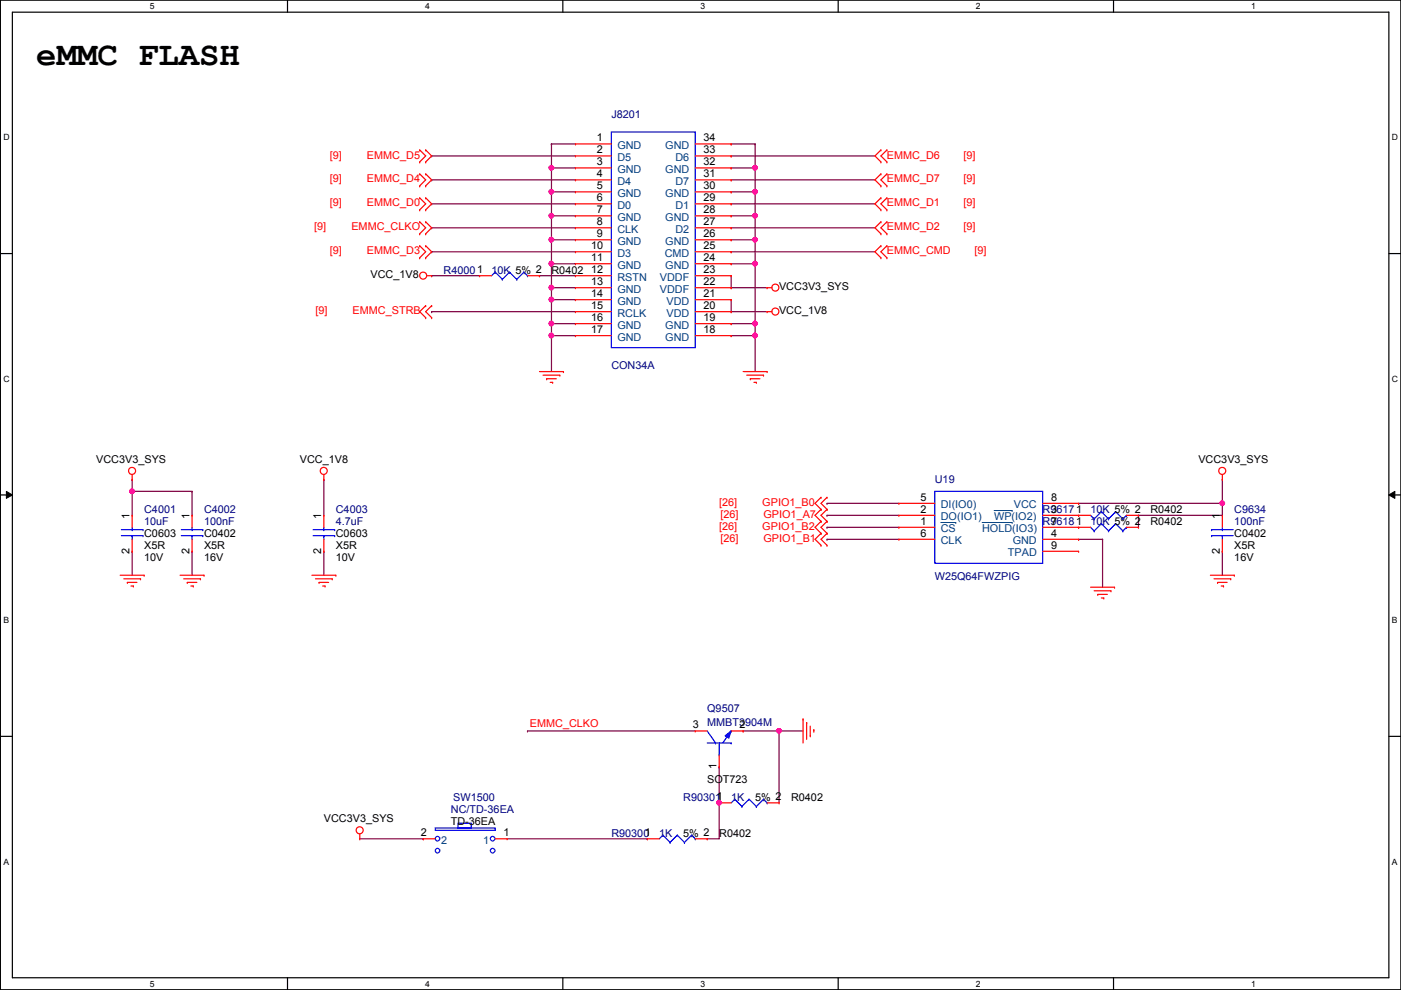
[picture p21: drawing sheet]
<svg xmlns="http://www.w3.org/2000/svg" width="297mm" height="210mm" viewBox="0 0 297 210" stroke-linecap="round" stroke-linejoin="round" font-family="sans-serif">
<defs><g id="words">
<text font-size="7.2" x="7.7" y="13.7">eMMC FLASH</text>
<g font-size="2.3">
<text x="126.6" y="30">1</text>
<text x="149.2" y="30">34</text>
<text x="126.6" y="32.5">2</text>
<text x="126.6" y="35.1">3</text>
<text x="149.2" y="32.5">33</text>
<text x="149.2" y="35.1">32</text>
<text x="126.6" y="37.6">4</text>
<text x="126.6" y="40.1">5</text>
<text x="149.2" y="37.6">31</text>
<text x="149.2" y="40.1">30</text>
<text x="126.6" y="42.7">6</text>
<text x="126.6" y="45.2">7</text>
<text x="126.6" y="47.8">8</text>
<text x="149.2" y="42.7">29</text>
<text x="149.2" y="45.2">28</text>
<text x="149.2" y="47.8">27</text>
<text x="125.3" y="52.8">10</text>
<text x="126.6" y="50.3">9</text>
<text x="149.2" y="50.3">26</text>
<text x="149.2" y="52.8">25</text>
<text x="78.6" y="59">VCC_1V8</text>
<text x="116.9" y="58">R0402</text>
<text x="125.3" y="55.4">11</text>
<text x="125.3" y="57.9">12</text>
<text x="149.2" y="55.4">24</text>
<text x="149.2" y="57.9">23</text>
<text x="125.3" y="60.5">13</text>
<text x="125.3" y="63">14</text>
<text x="125.3" y="65.5">15</text>
<text x="149.2" y="60.5">22</text>
<text x="149.2" y="63">21</text>
<text x="149.2" y="65.5">20</text>
<text x="165.2" y="61.6">VCC3V3_SYS</text>
<text x="125.3" y="68.1">16</text>
<text x="125.3" y="70.6">17</text>
<text x="149.2" y="68.1">19</text>
<text x="149.2" y="70.6">18</text>
<text x="165.2" y="66.6">VCC_1V8</text>
<text x="20.4" y="98.1">VCC3V3_SYS</text>
<text x="63.6" y="98.1">VCC_1V8</text>
<text x="254.1" y="98.1">VCC3V3_SYS</text>
<text x="195.2" y="106.2">5</text>
<text x="222.8" y="106.2">8</text>
<text x="27.5" y="110" transform="rotate(-90 27.5 110)">1</text>
<text x="30.6" y="113.9">C0603</text>
<text x="40.2" y="110" transform="rotate(-90 40.2 110)">1</text>
<text x="43.3" y="113.9">C0402</text>
<text x="68.1" y="110" transform="rotate(-90 68.1 110)">1</text>
<text x="71.2" y="113.9">C0603</text>
<text x="195.2" y="111.3">1</text>
<text x="195.2" y="113.8">6</text>
<text x="195.2" y="108.7">2</text>
<text x="222.8" y="111.3">7</text>
<text x="222.8" y="113.8">4</text>
<text x="222.8" y="108.7">3</text>
<text x="243.9" y="108.8">R0402</text>
<text x="243.9" y="111.3">R0402</text>
<text x="258.6" y="110" transform="rotate(-90 258.6 110)">1</text>
<text x="261.7" y="113.9">C0402</text>
<text x="27.5" y="117.4" transform="rotate(-90 27.5 117.4)">2</text>
<text x="30.6" y="116.4">X5R</text>
<text x="30.6" y="119">10V</text>
<text x="40.2" y="117.4" transform="rotate(-90 40.2 117.4)">2</text>
<text x="43.3" y="116.4">X5R</text>
<text x="43.3" y="119">16V</text>
<text x="68.1" y="117.4" transform="rotate(-90 68.1 117.4)">2</text>
<text x="71.2" y="116.4">X5R</text>
<text x="71.2" y="119">10V</text>
<text x="222.8" y="116.3">9</text>
<text x="258.6" y="117.4" transform="rotate(-90 258.6 117.4)">2</text>
<text x="261.7" y="116.4">X5R</text>
<text x="261.7" y="119">16V</text>
<text x="146.9" y="154.4">3</text>
<text x="156.8" y="154.4">2</text>
<text x="149.9" y="165.9">SOT723</text>
<text x="151.9" y="163.1" transform="rotate(-90 151.9 163.1)">1</text>
<text x="160.1" y="169.8">5% 2</text>
<text x="167.7" y="169.8">R0402</text>
<text x="68.7" y="174.3">VCC3V3_SYS</text>
<text x="89.2" y="177.3">2</text>
<text x="95.6" y="174.8">TD-36EA</text>
<text x="106.8" y="177.3">1</text>
<text x="144.9" y="177.4">5% 2</text>
<text x="152.5" y="177.4">R0402</text>
</g>
<g font-size="2.3" fill="#000080">
<text x="129.6" y="25">J8201</text>
<text x="94.1" y="58">R40001</text>
<text x="104.2" y="58">10K 5% 2</text>
<text x="129.6" y="78.3">CON34A</text>
<text x="198.2" y="102.4">U19</text>
<text x="30.6" y="108.8">C4001</text>
<text x="30.6" y="111.3">10uF</text>
<text x="43.3" y="108.8">C4002</text>
<text x="43.3" y="111.3">100nF</text>
<text x="71.2" y="108.8">C4003</text>
<text x="71.2" y="111.3">4.7uF</text>
<text x="221.1" y="108.8">R96171</text>
<text x="221.1" y="111.3">R96181</text>
<text x="231.2" y="108.8">10K 5% 2</text>
<text x="231.2" y="111.3">10K 5% 2</text>
<text x="261.7" y="108.8">C9634</text>
<text x="261.7" y="111.3">100nF</text>
<text x="198.2" y="123">W25Q64FWZPIG</text>
<text x="149.9" y="151">Q9507</text>
<text x="149.9" y="154">MMBT3904M</text>
<text x="95.6" y="172.3">NC/TD-36EA</text>
<text x="96.1" y="169.8">SW1500</text>
<text x="144.9" y="169.8">R903011</text>
<text x="155" y="169.8">1K</text>
<text x="129.6" y="177.4">R903001</text>
<text x="139.8" y="177.4">1K</text>
</g>
<g font-size="2.3" fill="#f00">
<text x="69.9" y="33.6">[9]</text>
<text x="77.8" y="33.6">EMMC_D5</text>
<text x="188" y="33.6">EMMC_D6</text>
<text x="204.3" y="33.6">[9]</text>
<text x="69.9" y="38.7">[9]</text>
<text x="77.8" y="38.7">EMMC_D4</text>
<text x="188" y="38.7">EMMC_D7</text>
<text x="204.3" y="38.7">[9]</text>
<text x="69.9" y="43.8">[9]</text>
<text x="77.8" y="43.8">EMMC_D0</text>
<text x="188" y="43.8">EMMC_D1</text>
<text x="204.3" y="43.8">[9]</text>
<text x="66.6" y="48.9">[9]</text>
<text x="69.9" y="53.9">[9]</text>
<text x="74.5" y="48.9">EMMC_CLKO</text>
<text x="77.8" y="53.9">EMMC_D3</text>
<text x="188" y="48.9">EMMC_D2</text>
<text x="188" y="53.9">EMMC_CMD</text>
<text x="204.3" y="48.9">[9]</text>
<text x="206.6" y="53.9">[9]</text>
<text x="66.9" y="66.6">[9]</text>
<text x="74.8" y="66.6">EMMC_STRB</text>
<text x="152.5" y="107.3">[26]</text>
<text x="161.6" y="107.3">GPIO1_B0</text>
<text x="152.5" y="112.4">[26]</text>
<text x="152.7" y="109.8">[26]</text>
<text x="161.6" y="112.4">GPIO1_B2</text>
<text x="161.9" y="109.8">GPIO1_A7</text>
<text x="152.7" y="114.9">[26]</text>
<text x="161.9" y="114.9">GPIO1_B1</text>
<text x="112.3" y="154.1">EMMC_CLKO</text>
</g>
<g font-size="2.3" fill="#004080">
<text x="130.9" y="31.6">GND</text>
<text x="130.9" y="34.1">D5</text>
<text x="141.1" y="31.6">GND</text>
<text x="143.2" y="34.1">D6</text>
<text x="130.9" y="36.7">GND</text>
<text x="130.9" y="39.2">D4</text>
<text x="130.9" y="41.7">GND</text>
<text x="141.1" y="36.7">GND</text>
<text x="141.1" y="41.7">GND</text>
<text x="143.2" y="39.2">D7</text>
<text x="130.9" y="44.3">D0</text>
<text x="130.9" y="46.8">GND</text>
<text x="141.1" y="46.8">GND</text>
<text x="143.2" y="44.3">D1</text>
<text x="130.9" y="49.4">CLK</text>
<text x="130.9" y="51.9">GND</text>
<text x="141.1" y="51.9">GND</text>
<text x="143.2" y="49.4">D2</text>
<text x="130.9" y="54.4">D3</text>
<text x="130.9" y="57">GND</text>
<text x="130.9" y="59.5">RSTN</text>
<text x="139.9" y="59.5">VDDF</text>
<text x="140.9" y="54.4">CMD</text>
<text x="141.1" y="57">GND</text>
<text x="130.9" y="62.1">GND</text>
<text x="130.9" y="64.6">GND</text>
<text x="139.9" y="62.1">VDDF</text>
<text x="141.3" y="64.6">VDD</text>
<text x="130.9" y="67.1">RCLK</text>
<text x="130.9" y="69.7">GND</text>
<text x="141.1" y="69.7">GND</text>
<text x="141.3" y="67.1">VDD</text>
<text x="130.9" y="72.2">GND</text>
<text x="141.1" y="72.2">GND</text>
<text x="199.5" y="107.8">DI(IO0)</text>
<text x="215" y="107.8">VCC</text>
<text x="199.5" y="112.9">CS</text>
<text x="199.5" y="110.3">DO(IO1)</text>
<text x="208.2" y="112.9">HOLD(IO3)</text>
<text x="210.8" y="110.3">WP(IO2)</text>
<text x="199.5" y="115.4">CLK</text>
<text x="213.7" y="117.9">TPAD</text>
<text x="214.7" y="115.4">GND</text>
<text x="93.6" y="178.9">2</text>
<text x="102.4" y="178.9">1</text>
</g>
<g font-size="1.8">
<text x="31.8" y="1.9">5</text>
<text x="90.1" y="1.9">4</text>
<text x="148.5" y="1.9">3</text>
<text x="206.9" y="1.9">2</text>
<text x="265.3" y="1.9">1</text>
<text x=".7" y="29.8">D</text>
<text x="295.1" y="29.8">D</text>
<text x=".7" y="80.9">C</text>
<text x="295.1" y="80.9">C</text>
<text x=".7" y="132.1">B</text>
<text x="295.1" y="132.1">B</text>
<text x=".7" y="183.3">A</text>
<text x="295.1" y="183.3">A</text>
<text x="31.8" y="209.2">5</text>
<text x="90.1" y="209.2">4</text>
<text x="148.5" y="209.2">3</text>
<text x="206.9" y="209.2">2</text>
<text x="265.3" y="209.2">1</text>
</g>
</g></defs>
<path d="M.1 0h296.9v209.8h-296.9zM2.6 2.6h291.9v204.7h-291.9z" fill="none" stroke="#000" stroke-width=".25"/>
<g fill="#fff">
<path d="M31.8 .3h1v2h-1z"/>
<path d="M31.8 207.6h1v1.9h-1z"/>
</g>
<path d="M61 0v2.6M61 207.3v2.5" fill="none" stroke="#000" stroke-width=".25"/>
<g fill="#fff">
<path d="M90.1 .3h1v2h-1z"/>
<path d="M90.1 207.6h1v1.9h-1z"/>
</g>
<path d="M119.3 0v2.6M119.3 207.3v2.5" fill="none" stroke="#000" stroke-width=".25"/>
<g fill="#fff">
<path d="M148.5 .3h1v2h-1z"/>
<path d="M148.5 207.6h1v1.9h-1z"/>
</g>
<path d="M177.7 0v2.6M177.7 207.3v2.5" fill="none" stroke="#000" stroke-width=".25"/>
<g fill="#fff">
<path d="M206.9 .3h1v2h-1z"/>
<path d="M206.9 207.6h1v1.9h-1z"/>
</g>
<path d="M236.1 0v2.6M236.1 207.3v2.5" fill="none" stroke="#000" stroke-width=".25"/>
<g fill="#fff">
<path d="M265.3 .3h.9v2h-.9z"/>
<path d="M265.3 207.6h.9v1.9h-.9z"/>
<path d="M.7 28.2h1.3v1.9h-1.3z"/>
<path d="M295.1 28.2h1.3v1.9h-1.3z"/>
<path d="M.7 79.3h1.3v2h-1.3z"/>
<path d="M295.1 79.3h1.3v2h-1.3z"/>
</g>
<path d="M.1 53.8h2.5M294.5 53.8h2.5" fill="none" stroke="#000" stroke-width=".25"/>
<g fill="#fff">
<path d="M.7 130.5h1.2v2h-1.2z"/>
<path d="M295.1 130.5h1.2v2h-1.2z"/>
</g>
<path d="M.1 104.9h2.5M294.5 104.9h2.5" fill="none" stroke="#000" stroke-width=".25"/>
<path d="M1.4 104.2l1.2 .7-1.2 .8zM294.5 104.9l1.2-.7v1.5z" fill="#000"/>
<path d="M1.4 104.2l1.2 .7-1.2 .8zM294.5 104.9l1.2-.7v1.5z" fill="none" stroke="#000" stroke-width=".21"/>
<g fill="#fff">
<path d="M.7 181.7h1.2v2h-1.2z"/>
<path d="M295.1 181.7h1.2v2h-1.2z"/>
</g>
<path d="M.1 156.1h2.5M294.5 156.1h2.5" fill="none" stroke="#000" stroke-width=".25"/>
<g fill="none" stroke="#800040" stroke-width=".25">
<path d="M91.5 38.1h.1M91.5 33.1h.1M91.5 33.1h30.5M91.5 38.1h30.5M155 33.1h.1M155 38.1h.1M155 33.1h30.5M155 38.1h30.5M91.5 53.4h.1M91.5 43.2h.1M91.5 48.3h.1M91.5 48.3h30.5"/>
<path d="M91.5 53.4h30.5M91.5 43.2h30.5M155 48.3h.1M155 43.2h.1M155 48.3h30.5M155 43.2h30.5M28 116.9h.1M28 104.2h.1M28 101.6h.1M28 101.6v7.7M28 116.9v5.1M28 104.2h12.7"/>
<path d="M40.7 104.2h.1M40.7 104.2v5.1"/>
</g>
<circle cx="28" cy="104.2" r=".49" fill="#f0f"/>
<circle cx="28" cy="104.2" r=".49" fill="none" stroke="#f0f" stroke-width=".25"/>
<g fill="none" stroke="#800040" stroke-width=".25">
<path d="M116.9 30.5h.1M116.9 35.6h.1M116.9 30.5h5.1M116.9 30.5v5.1M116.9 35.6h5.1M91.5 58.5h.1M91.5 58.5h10.2M114.4 58.5h.1M114.4 58.5h7.6M155 58.5h.1M155 58.5v2.5M91.5 66.1h.1"/>
<path d="M91.5 66.1h30.5M155 66.1h.1M155 63.5h.1M155 61h.1M155 66.1h7.6M155 63.5v2.6M155 61h7.6M40.7 116.9h.1M40.7 116.9v5.1M68.7 101.6h.1M68.7 116.9h.1M68.7 101.6v7.7"/>
<path d="M68.7 116.9v5.1M76.3 177.8h13.4M89.7 177.8h.1M107.5 177.8h29.7M137.2 177.8h.1"/>
</g>
<circle cx="116.9" cy="35.6" r=".49" fill="#f0f"/>
<circle cx="116.9" cy="35.6" r=".49" fill="none" stroke="#f0f" stroke-width=".25"/>
<path d="M116.9 35.6h.1M116.9 35.6v10.2M116.9 40.7h.1M116.9 40.7h5.1" fill="none" stroke="#800040" stroke-width=".25"/>
<circle cx="116.9" cy="45.7" r=".49" fill="#f0f"/>
<circle cx="116.9" cy="45.7" r=".49" fill="none" stroke="#f0f" stroke-width=".25"/>
<circle cx="116.9" cy="40.7" r=".49" fill="#f0f"/>
<circle cx="116.9" cy="40.7" r=".49" fill="none" stroke="#f0f" stroke-width=".25"/>
<path d="M116.9 45.8h.1M116.9 50.8h.1M116.9 45.8h5.1M116.9 45.8v10.1M116.9 50.8h5.1" fill="none" stroke="#800040" stroke-width=".25"/>
<circle cx="116.9" cy="55.9" r=".49" fill="#f0f"/>
<circle cx="116.9" cy="55.9" r=".49" fill="none" stroke="#f0f" stroke-width=".25"/>
<circle cx="116.9" cy="50.8" r=".49" fill="#f0f"/>
<circle cx="116.9" cy="50.8" r=".49" fill="none" stroke="#f0f" stroke-width=".25"/>
<path d="M116.9 55.9h.1M116.9 55.9h5.1M116.9 55.9v5.1M116.9 61h.1M116.9 61h5.1" fill="none" stroke="#800040" stroke-width=".25"/>
<circle cx="116.9" cy="61" r=".49" fill="#f0f"/>
<circle cx="116.9" cy="61" r=".49" fill="none" stroke="#f0f" stroke-width=".25"/>
<path d="M116.9 61h.1M116.9 63.5h.1M116.9 61v2.5M116.9 63.5h5.1" fill="none" stroke="#800040" stroke-width=".25"/>
<circle cx="116.9" cy="63.5" r=".49" fill="#f0f"/>
<circle cx="116.9" cy="63.5" r=".49" fill="none" stroke="#f0f" stroke-width=".25"/>
<path d="M116.9 63.5h.1M116.9 63.5v5.1" fill="none" stroke="#800040" stroke-width=".25"/>
<circle cx="116.9" cy="68.6" r=".49" fill="#f0f"/>
<circle cx="116.9" cy="68.6" r=".49" fill="none" stroke="#f0f" stroke-width=".25"/>
<path d="M116.9 68.6h.1M116.9 68.6h5.1M116.9 68.6v2.6" fill="none" stroke="#800040" stroke-width=".25"/>
<circle cx="116.9" cy="71.1" r=".49" fill="#f0f"/>
<circle cx="116.9" cy="71.1" r=".49" fill="none" stroke="#f0f" stroke-width=".25"/>
<path d="M155 30.5h.1M155 30.5h5.1M160.1 30.5h.1M160.1 30.5v5.1M116.9 71.2h.1M116.9 71.2h5.1M116.9 71.2v7.6" fill="none" stroke="#800040" stroke-width=".25"/>
<circle cx="160.1" cy="35.6" r=".49" fill="#f0f"/>
<circle cx="160.1" cy="35.6" r=".49" fill="none" stroke="#f0f" stroke-width=".25"/>
<path d="M155 35.6h.1M155 35.6h5.1M160.1 35.6h.1M160.1 35.6v5.1h-5.1M155 40.7h.1" fill="none" stroke="#800040" stroke-width=".25"/>
<circle cx="160.1" cy="40.7" r=".49" fill="#f0f"/>
<circle cx="160.1" cy="40.7" r=".49" fill="none" stroke="#f0f" stroke-width=".25"/>
<path d="M155 45.8h.1M155 45.8h5.1M160.1 40.7h.1M160.1 45.8h.1M160.1 40.7v10.1" fill="none" stroke="#800040" stroke-width=".25"/>
<circle cx="160.1" cy="45.7" r=".49" fill="#f0f"/>
<circle cx="160.1" cy="45.7" r=".49" fill="none" stroke="#f0f" stroke-width=".25"/>
<path d="M155 50.8h.1M155 50.8h5.1M160.1 50.8h.1M160.1 50.8v5.1" fill="none" stroke="#800040" stroke-width=".25"/>
<circle cx="160.1" cy="55.9" r=".49" fill="#f0f"/>
<circle cx="160.1" cy="55.9" r=".49" fill="none" stroke="#f0f" stroke-width=".25"/>
<circle cx="160.1" cy="50.8" r=".49" fill="#f0f"/>
<circle cx="160.1" cy="50.8" r=".49" fill="none" stroke="#f0f" stroke-width=".25"/>
<path d="M155 55.9h.1M155 55.9h5.1M160.1 55.9h.1M160.1 55.9v15.3M155 68.6h.1M155 68.6h5.1M160.1 68.6h.1" fill="none" stroke="#800040" stroke-width=".25"/>
<circle cx="160.1" cy="68.6" r=".49" fill="#f0f"/>
<circle cx="160.1" cy="68.6" r=".49" fill="none" stroke="#f0f" stroke-width=".25"/>
<path d="M155 71.2h.1M155 71.2h5.1M160.1 71.2h.1M160.1 71.2v7.6" fill="none" stroke="#800040" stroke-width=".25"/>
<circle cx="160.1" cy="71.1" r=".49" fill="#f0f"/>
<circle cx="160.1" cy="71.1" r=".49" fill="none" stroke="#f0f" stroke-width=".25"/>
<path d="M155 53.4h.1M155 53.4h30.5M165.2 155h.1M165.2 155v15.2M152.5 170.2h.1M152.5 170.2v7.6" fill="none" stroke="#800040" stroke-width=".25"/>
<circle cx="165.2" cy="155" r=".49" fill="#f0f"/>
<circle cx="165.2" cy="155" r=".49" fill="none" stroke="#f0f" stroke-width=".25"/>
<path d="M111.8 155h.1M111.8 155h35.6M157.6 155h.1M157.6 155h12.7M165.2 155h.1M152.5 162.6h.1M152.5 162.6v7.6" fill="none" stroke="#800040" stroke-width=".25"/>
<circle cx="152.5" cy="170.2" r=".49" fill="#f0f"/>
<circle cx="152.5" cy="170.2" r=".49" fill="none" stroke="#f0f" stroke-width=".25"/>
<g fill="none" stroke="#800040" stroke-width=".25">
<path d="M175.3 111.8h.1M175.3 114.3h.1M175.3 106.7h.1M175.3 109.3h.1M175.3 111.8h15.3M175.3 114.3h15.3M175.3 106.7h15.3M175.3 109.3h15.3M228.7 106.7h.1M228.7 106.7h30.5M259.2 106.7h.1M259.2 106.7v2.6"/>
<path d="M149.9 177.8h.1M149.9 177.8h2.6"/>
</g>
<circle cx="259.1" cy="106.7" r=".49" fill="#f0f"/>
<circle cx="259.1" cy="106.7" r=".49" fill="none" stroke="#f0f" stroke-width=".25"/>
<path d="M228.7 114.3h.1M228.7 114.3h5.1M233.8 114.3h.1M233.8 114.3v10.2M241.4 109.3h.1M241.4 109.3h17.8M241.4 109.3v2.5M259.2 116.9h.1M259.2 101.6h.1M259.2 101.6v5.1M259.2 116.9v5.1" fill="none" stroke="#800040" stroke-width=".25"/>
<g fill="none" stroke="#f00" stroke-width=".25">
<path d="M89 36.9h.1M89 39.4h.1M89 31.8h.1M89 34.3h.1M89 36.9l1.3 1.2-1.3 1.3M89 31.8l1.3 1.3-1.3 1.2M90.3 39.4h.1M90.3 36.9h.1M90.3 34.3h.1M90.3 31.8h.1M90.3 36.9l1.2 1.2-1.2 1.3M90.3 31.8l1.2 1.3-1.2 1.2"/>
<path d="M122 30.5h.1M122 33.1h.1M122 35.6h.1M122 38.1h.1M122 30.5h7.6M122 33.1h7.6M122 35.6h7.6M122 38.1h7.6M147.4 30.5h7.6M147.4 33.1h7.6M147.4 35.6h7.6M147.4 38.1h7.6"/>
<path d="M155 30.5h.1M155 33.1h.1M155 35.6h.1M155 38.1h.1M186.8 34.3h.1M186.8 31.8h.1M186.8 39.4h.1M186.8 36.9h.1M186.8 31.8l-1.3 1.3 1.3 1.2M186.8 36.9l-1.3 1.2 1.3 1.3M188 31.8h.1M188 34.3h.1"/>
<path d="M188 36.9h.1M188 39.4h.1M188 31.8l-1.2 1.3 1.2 1.2M188 36.9l-1.2 1.2 1.2 1.3M89 42h.1M89 44.5h.1M89 52.1h.1M89 54.7h.1M89 47h.1M89 49.6h.1M89 42l1.3 1.2-1.3 1.3M89 52.1l1.3 1.3-1.3 1.3"/>
<path d="M89 47l1.3 1.3-1.3 1.3M90.3 44.5h.1M90.3 42h.1M90.3 54.7h.1M90.3 52.1h.1M90.3 49.6h.1M90.3 47h.1M90.3 42l1.2 1.2-1.2 1.3M90.3 52.1l1.2 1.3-1.2 1.3M90.3 47l1.2 1.3-1.2 1.3M90.5 58.5h1M91.5 58.5h.1"/>
<path d="M101.7 58.5h.1M101.7 58.5h2.5M111.8 58.5h2.6M114.4 58.5h.1M122 40.7h.1M122 43.2h.1M122 45.8h.1M122 48.3h.1M122 50.8h.1M122 53.4h.1M122 55.9h.1M122 58.5h.1"/>
<path d="M122 58.5h7.6M122 40.7h7.6M122 43.2h7.6M122 45.8h7.6M122 48.3h7.6M122 50.8h7.6M122 53.4h7.6M122 55.9h7.6M147.4 58.5h7.6M147.4 40.7h7.6M147.4 43.2h7.6M147.4 45.8h7.6"/>
<path d="M147.4 48.3h7.6M147.4 50.8h7.6M147.4 53.4h7.6M147.4 55.9h7.6M155 40.7h.1M155 43.2h.1M155 45.8h.1M155 48.3h.1M155 50.8h.1M155 53.4h.1M155 55.9h.1M155 58.5h.1"/>
<path d="M186.8 44.5h.1M186.8 42h.1M186.8 49.6h.1M186.8 47h.1M186.8 54.7h.1M186.8 52.1h.1M186.8 42l-1.3 1.2 1.3 1.3M186.8 47l-1.3 1.3 1.3 1.3M186.8 52.1l-1.3 1.3 1.3 1.3M188 42h.1M188 44.5h.1M188 47h.1"/>
<path d="M188 49.6h.1M188 52.1h.1M188 54.7h.1M188 42l-1.2 1.2 1.2 1.3M188 47l-1.2 1.3 1.2 1.3M188 52.1l-1.2 1.3 1.2 1.3M90.3 64.8h.1M90.3 67.4h.1M90.3 64.8l-1.3 1.3 1.3 1.3M91.5 64.8h.1M91.5 67.4h.1M91.5 64.8l-1.2 1.3 1.2 1.3"/>
<path d="M114.4 78.8h5.1M115.1 79.5h3.6M118.7 79.5h.1M119.5 78.8h.1M122 61h.1M122 63.5h.1M122 66.1h.1M122 68.6h.1M122 71.2h.1M122 66.1h7.6M122 61h7.6M122 63.5h7.6"/>
<path d="M122 68.6h7.6M122 71.2h7.6M147.4 66.1h7.6M147.4 61h7.6M147.4 63.5h7.6M147.4 68.6h7.6M147.4 71.2h7.6M155 61h.1M155 63.5h.1M155 66.1h.1M155 68.6h.1M155 71.2h.1"/>
<path d="M157.6 78.8h5M158.3 79.5h3.6M161.9 79.5h.1M162.6 66.1h.1M162.6 61h.1M162.6 78.8h.1M162.6 66.1h1.1M162.6 61h1.1M115.9 80.3h.1M115.9 80.3h2M116.7 81.1h.5M117.2 81.1h.1"/>
<path d="M159.1 80.3h.1M159.1 80.3h2M159.8 81.1h.6M160.4 81.1h.1M28 101.6h.1M28 109.3h.1M28 116.9h.1M28 100.6v1M28 109.3v2.5M28 114.3v2.6M68.7 101.6h.1M68.7 109.3h.1"/>
<path d="M68.7 116.9h.1M68.7 100.6v1M68.7 109.3v2.5M68.7 114.3v2.6M174.1 108h.1M174.1 105.5h.1M174.1 110.5h.1M174.1 115.6h.1M174.1 113.1h.1M174.1 105.5l-1.3 1.2 1.3 1.3M174.1 108l-1.3 1.3 1.3 1.2M174.1 113.1l-1.3 1.2 1.3 1.3"/>
<path d="M174.1 110.5l-1.3 1.3 1.3 1.3M175.3 108h.1M175.3 105.5h.1M175.3 110.5h.1M175.3 115.6h.1M175.3 113.1h.1M175.3 105.5l-1.2 1.2 1.2 1.3M175.3 108l-1.2 1.3 1.2 1.2M175.3 113.1l-1.2 1.2 1.2 1.3M175.3 110.5l-1.2 1.3 1.2 1.3M190.6 111.8h.1M190.6 114.3h.1"/>
<path d="M190.6 106.7h.1M190.6 109.3h.1M190.6 109.3h7.6M190.6 111.8h7.6M190.6 114.3h7.6M190.6 106.7h7.6M221.1 109.3h10.1M221.1 111.8h10.1M221.1 114.3h7.6M221.1 106.7h7.6M221.1 116.9h7.6M228.7 109.3h.1"/>
<path d="M228.7 111.8h.1M228.7 114.3h.1M228.7 106.7h.1M228.7 116.9h.1M238.8 109.3h2.6M238.8 111.8h2.6M241.4 109.3h.1M241.4 111.8h.1M259.2 101.6h.1M259.2 109.3h.1M259.2 116.9h.1M259.2 100.6v1"/>
<path d="M259.2 109.3v2.5M259.2 114.3v2.6M25.5 122h5.1M26.2 122.7h3.6M27 123.5h.1M27 123.5h2M27.8 124.2h.5M28.3 124.2h.1M29.8 122.7h.1M30.6 122h.1M38.2 122h5.1M38.9 122.7h3.6"/>
<path d="M39.7 123.5h.1M39.7 123.5h2M40.5 124.2h.5M41 124.2h.1M42.5 122.7h.1M43.3 122h.1M66.1 122h5.1M66.9 122.7h3.5M67.6 123.5h.1M67.6 123.5h2.1M68.4 124.2h.5M68.9 124.2h.1"/>
<path d="M70.4 122.7h.1M71.2 122h.1M231.2 124.5h5.1M232 125.3h3.5M232.7 126h.1M232.7 126h2.1M233.5 126.8h.5M234 126.8h.1M235.5 125.3h.1M236.3 124.5h.1M256.6 122h5.1M257.4 122.7h3.5"/>
<path d="M258.1 123.5h.1M258.1 123.5h2.1M258.9 124.2h.5M259.4 124.2h.1M260.9 122.7h.1M261.7 122h.1M170.3 152.4h.1M170.3 152.4v5.1M171 153.2h.1M171 153.2v3.6M171.8 156h.1M171.8 154v2"/>
<path d="M172.5 154.7h.1M172.5 154.7v.5M76.3 177.8h.1M76.3 176.8v1M89.7 177.8h.1M89.7 177.8h2.6M105 177.8h2.5M107.5 177.8h.1M137.2 177.8h.1M137.2 177.8h2.6M147.4 177.8h2.5M149.9 177.8h.1"/>
<path d="M152.5 170.2h.1M152.5 170.2h2.5M162.6 170.2h2.6M165.2 170.2h.1"/>
<circle cx="89.7" cy="58.4" r=".75"/>
<circle cx="164.4" cy="61" r=".75"/>
<circle cx="164.4" cy="66.1" r=".75"/>
<circle cx="28" cy="99.8" r=".75"/>
<circle cx="68.6" cy="99.8" r=".75"/>
<circle cx="259.1" cy="99.8" r=".75"/>
<circle cx="76.3" cy="176" r=".75"/>
</g>
<g fill="none" stroke="#00f" stroke-width=".25">
<path d="M129.6 28h17.8v45.7h-17.8zM105 57.7h.1M105 57.7l-.8 .8M105 57.7l1.5 1.5M106.5 59.2h.1M108 57.7h.1M108 57.7l-1.5 1.5M108 57.7l1.6 1.5M109.6 59.2h.1M111.1 57.7h.1M111.1 57.7l-1.5 1.5M111.1 57.7l.7 .8"/>
<path d="M111.8 58.5h.1M25.7 113.6h4.6M25.7 112.3h4.6M28 112.3h.1M28 113.6h.1M28 111.8v.5M28 113.6v.7M30.3 113.6h.1M30.3 112.3h.1M66.4 113.6h4.5M66.4 112.3h4.5M68.7 112.3h.1"/>
<path d="M68.7 113.6h.1M68.7 111.8v.5M68.7 113.6v.7M70.9 113.6h.1M70.9 112.3h.1M198.2 104.2h22.9v15.2h-22.9zM231.2 109.3l.8 .7M231.2 111.8l.8 .8M232 110h.1M232 112.6h.1M233.5 108.5h.1M233.5 111h.1"/>
<path d="M233.5 108.5l-1.5 1.5M233.5 108.5l1.5 1.5M233.5 111l-1.5 1.6M233.5 111l1.5 1.6M235 110h.1M235 112.6h.1M236.6 108.5h.1M236.6 111h.1M236.6 108.5l-1.6 1.5M236.6 108.5l1.5 1.5M236.6 111l-1.6 1.6M236.6 111l1.5 1.6"/>
<path d="M238.1 110h.1M238.1 112.6h.1M238.8 109.3h.1M238.8 111.8h.1M238.8 109.3l-.7 .7M238.8 111.8l-.7 .8M256.9 113.6h.1M256.9 112.3h.1M256.9 113.6h4.5M256.9 112.3h4.5M259.2 112.3h.1M259.2 113.6h.1"/>
<path d="M259.2 111.8v.5M259.2 113.6v.7M149.9 155l1.8 2.5M149.9 157.5h5.1M151.7 157.5h.1M152.5 157.5v2.6M155 155h.1M155 157.5h.1M155 155l-1.8 2.5M92.3 175.6h12.7v.5h-12.7zM97.1 174.5h2.8v1.1h-2.8zM140.5 177.1h.1"/>
<path d="M140.5 177.1l-.7 .7M140.5 177.1l1.6 1.5M142.1 178.6h.1M143.6 177.1h.1M143.6 177.1l-1.5 1.5M143.6 177.1l1.5 1.5M145.1 178.6h.1M146.6 177.1h.1M146.6 177.1l-1.5 1.5M146.6 177.1l.8 .7M147.4 177.8h.1M152.5 160.1h.1"/>
<path d="M155.8 169.5h.1M155.8 169.5l-.8 .7M155.8 169.5l1.5 1.5M157.3 171h.1M158.8 169.5h.1M158.8 169.5l-1.5 1.5M158.8 169.5l1.6 1.5M160.4 171h.1M161.9 169.5h.1M161.9 169.5l-1.5 1.5M161.9 169.5l.7 .7M162.6 170.2h.1"/>
<circle cx="92.8" cy="177.8" r=".49"/>
<circle cx="104.5" cy="177.8" r=".49"/>
<circle cx="92.8" cy="180.4" r=".49"/>
<circle cx="104.5" cy="180.4" r=".49"/>
</g>
<path d="M199.5 110.8h3.1M202.6 110.8h.1M208.2 110.8h6.4M210.8 108.2h3.8M214.6 110.8h.1M214.6 108.2h.1" fill="none" stroke="#004080" stroke-width=".21"/>
<path d="M153.8 156l1.2-1-.5 1.5z" fill="#00f"/>
<path d="M38.4 113.6h4.6M38.4 112.3h4.6M40.7 112.3h.1M40.7 113.6h.1M40.7 111.8v.5M40.7 113.6v.7M43 113.6h.1M43 112.3h.1M153.8 156l1.2-1-.5 1.5z" fill="none" stroke="#00f" stroke-width=".25"/>
<path d="M40.7 109.3h.1M40.7 116.9h.1M40.7 109.3v2.5M40.7 114.3v2.6M147.4 155h.1M147.4 155h2.5M155 155h2.6M157.6 155h.1M152.5 162.6h.1M152.5 160.1v2.5" fill="none" stroke="#f00" stroke-width=".25"/>
<circle cx="28" cy="104.2" r=".49" fill="#f0f"/>
<circle cx="28" cy="104.2" r=".49" fill="none" stroke="#f0f" stroke-width=".25"/>
<circle cx="116.9" cy="35.6" r=".49" fill="#f0f"/>
<circle cx="116.9" cy="35.6" r=".49" fill="none" stroke="#f0f" stroke-width=".25"/>
<circle cx="116.9" cy="45.7" r=".49" fill="#f0f"/>
<circle cx="116.9" cy="45.7" r=".49" fill="none" stroke="#f0f" stroke-width=".25"/>
<circle cx="116.9" cy="40.7" r=".49" fill="#f0f"/>
<circle cx="116.9" cy="40.7" r=".49" fill="none" stroke="#f0f" stroke-width=".25"/>
<circle cx="116.9" cy="55.9" r=".49" fill="#f0f"/>
<circle cx="116.9" cy="55.9" r=".49" fill="none" stroke="#f0f" stroke-width=".25"/>
<circle cx="116.9" cy="50.8" r=".49" fill="#f0f"/>
<circle cx="116.9" cy="50.8" r=".49" fill="none" stroke="#f0f" stroke-width=".25"/>
<circle cx="116.9" cy="61" r=".49" fill="#f0f"/>
<circle cx="116.9" cy="61" r=".49" fill="none" stroke="#f0f" stroke-width=".25"/>
<circle cx="116.9" cy="63.5" r=".49" fill="#f0f"/>
<circle cx="116.9" cy="63.5" r=".49" fill="none" stroke="#f0f" stroke-width=".25"/>
<circle cx="116.9" cy="68.6" r=".49" fill="#f0f"/>
<circle cx="116.9" cy="68.6" r=".49" fill="none" stroke="#f0f" stroke-width=".25"/>
<circle cx="116.9" cy="71.1" r=".49" fill="#f0f"/>
<circle cx="116.9" cy="71.1" r=".49" fill="none" stroke="#f0f" stroke-width=".25"/>
<circle cx="160.1" cy="35.6" r=".49" fill="#f0f"/>
<circle cx="160.1" cy="35.6" r=".49" fill="none" stroke="#f0f" stroke-width=".25"/>
<circle cx="160.1" cy="40.7" r=".49" fill="#f0f"/>
<circle cx="160.1" cy="40.7" r=".49" fill="none" stroke="#f0f" stroke-width=".25"/>
<circle cx="160.1" cy="45.7" r=".49" fill="#f0f"/>
<circle cx="160.1" cy="45.7" r=".49" fill="none" stroke="#f0f" stroke-width=".25"/>
<circle cx="160.1" cy="55.9" r=".49" fill="#f0f"/>
<circle cx="160.1" cy="55.9" r=".49" fill="none" stroke="#f0f" stroke-width=".25"/>
<circle cx="160.1" cy="50.8" r=".49" fill="#f0f"/>
<circle cx="160.1" cy="50.8" r=".49" fill="none" stroke="#f0f" stroke-width=".25"/>
<circle cx="160.1" cy="68.6" r=".49" fill="#f0f"/>
<circle cx="160.1" cy="68.6" r=".49" fill="none" stroke="#f0f" stroke-width=".25"/>
<circle cx="160.1" cy="71.1" r=".49" fill="#f0f"/>
<circle cx="160.1" cy="71.1" r=".49" fill="none" stroke="#f0f" stroke-width=".25"/>
<circle cx="165.2" cy="155" r=".49" fill="#f0f"/>
<circle cx="165.2" cy="155" r=".49" fill="none" stroke="#f0f" stroke-width=".25"/>
<circle cx="152.5" cy="170.2" r=".49" fill="#f0f"/>
<circle cx="152.5" cy="170.2" r=".49" fill="none" stroke="#f0f" stroke-width=".25"/>
<circle cx="259.1" cy="106.7" r=".49" fill="#f0f"/>
<circle cx="259.1" cy="106.7" r=".49" fill="none" stroke="#f0f" stroke-width=".25"/>
<use href="#words"/>
</svg>
